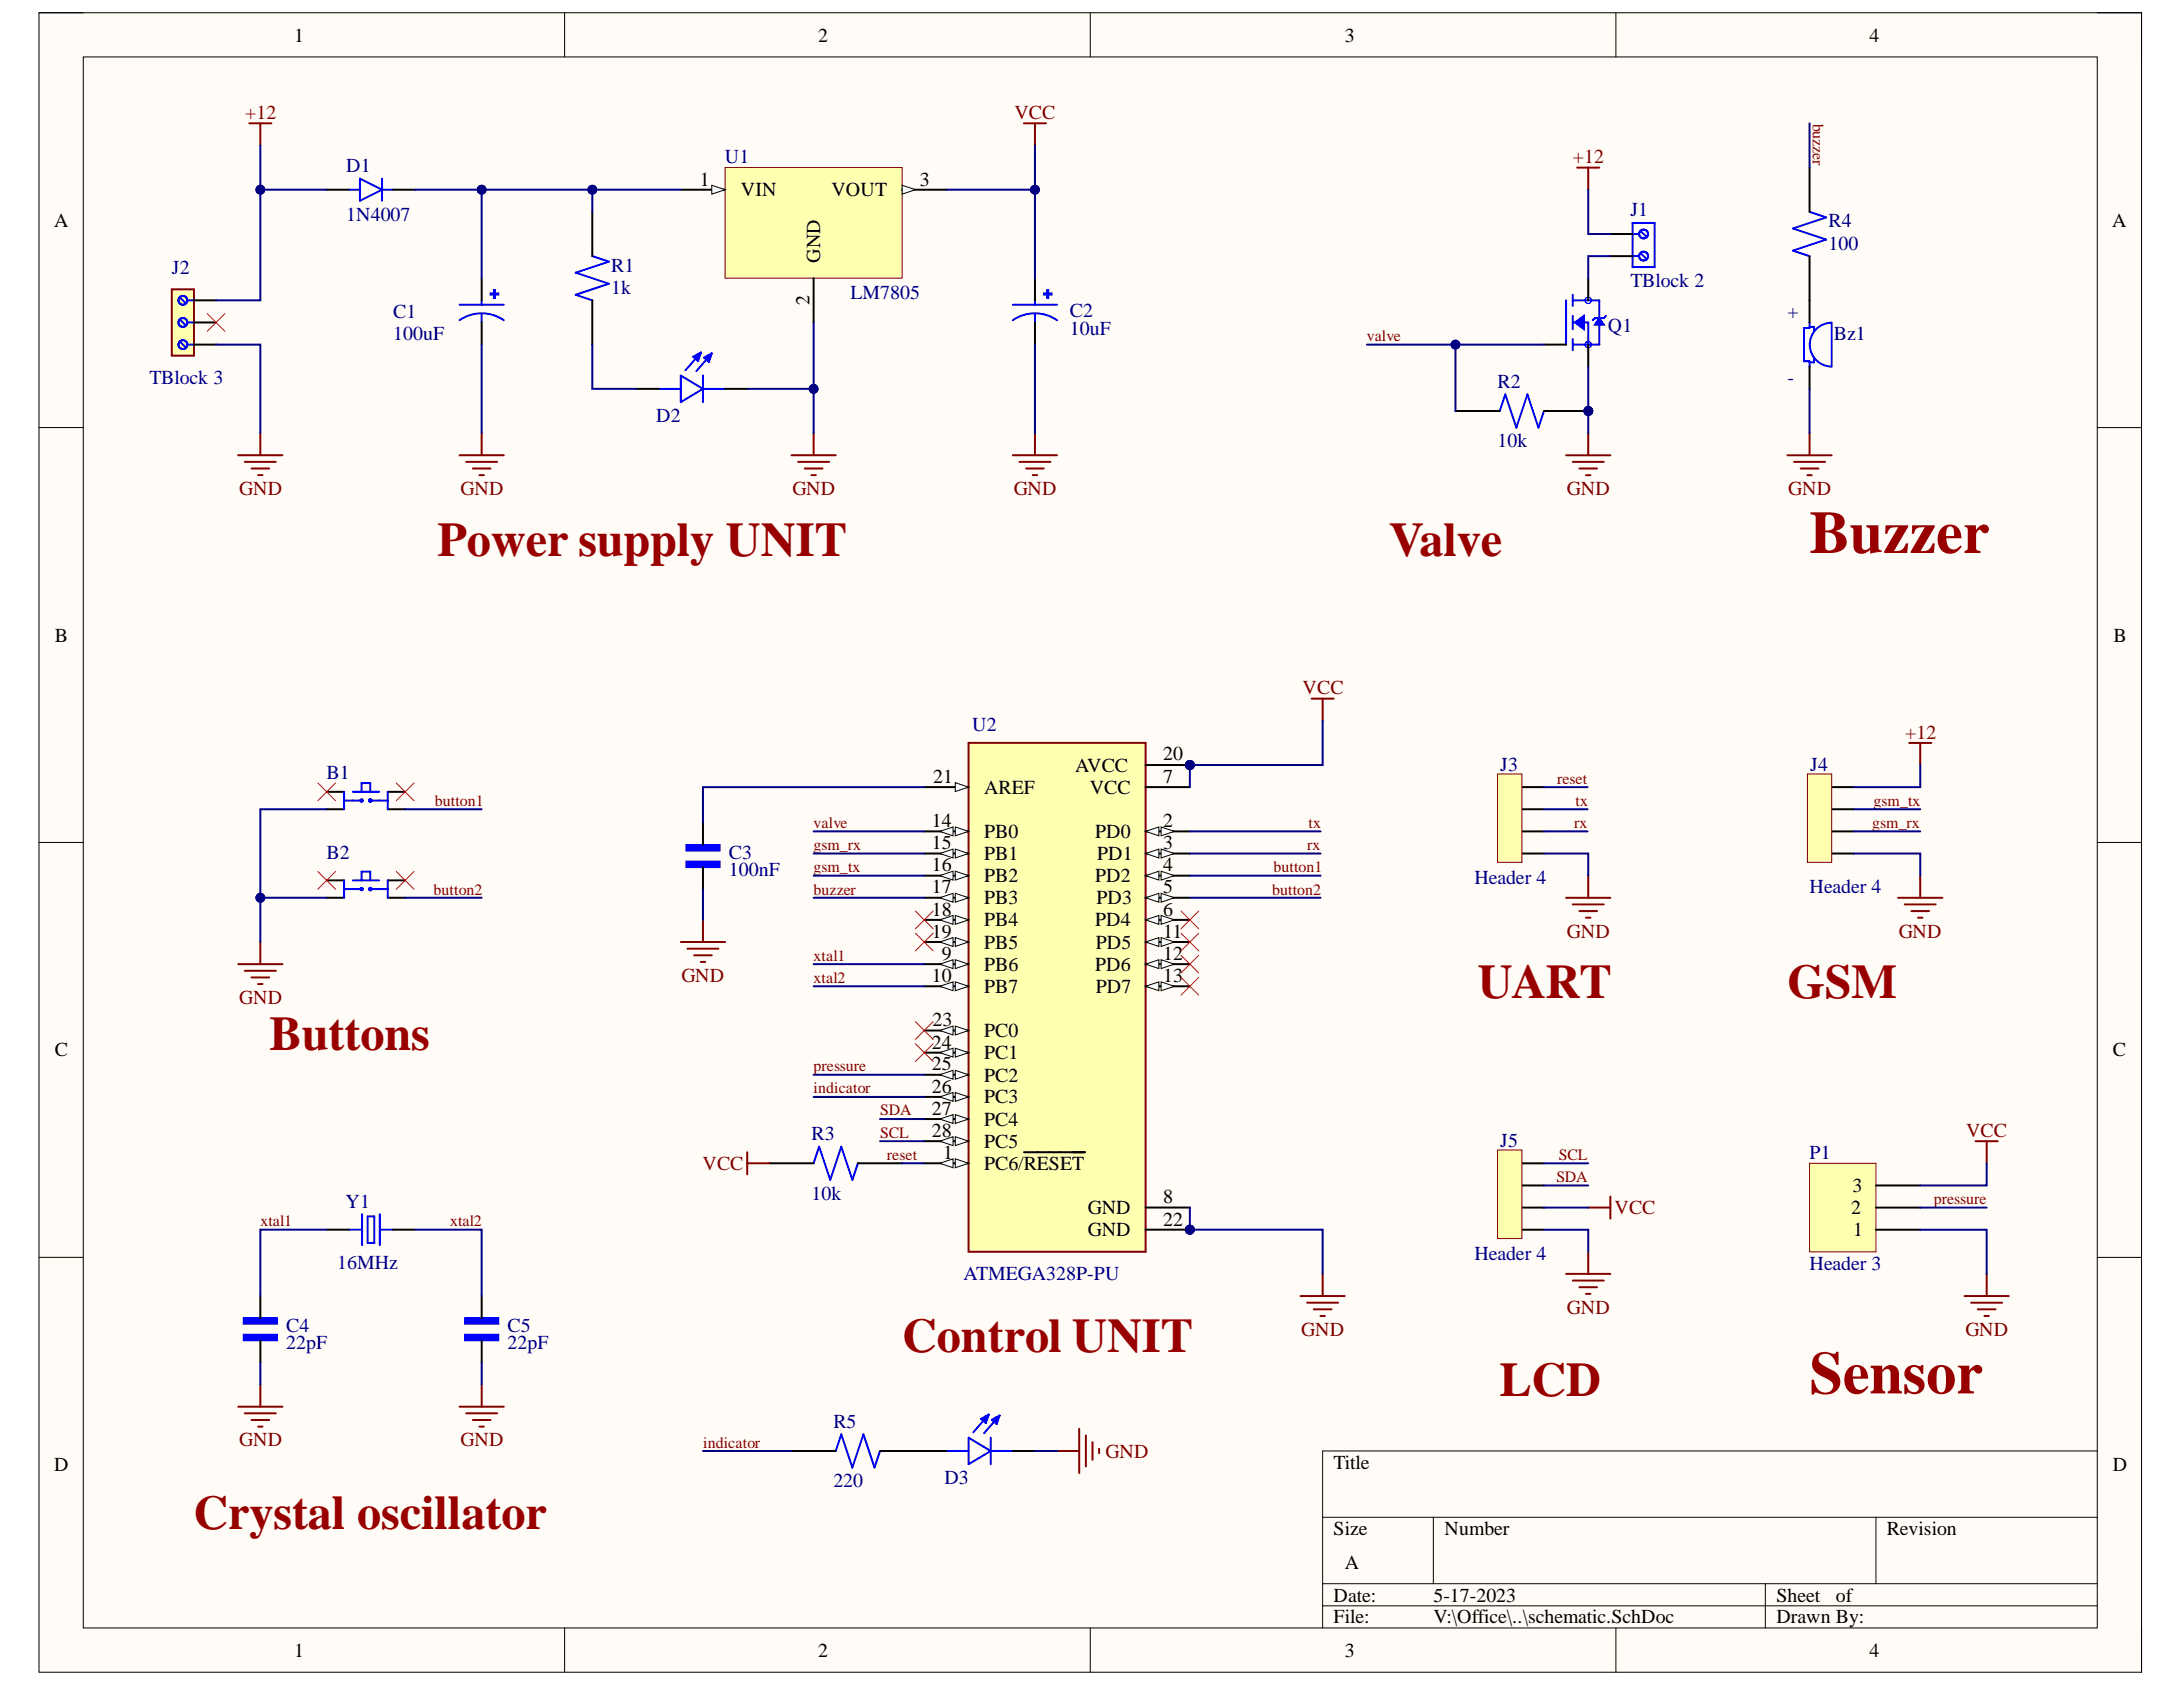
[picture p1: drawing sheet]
<svg xmlns="http://www.w3.org/2000/svg" width="279mm" height="216mm" viewBox="0 0 279 216" stroke-linecap="round" stroke-linejoin="round" font-family="sans-serif">
<defs><g id="words">
<g font-size="7.7" fill="#980000">
<text x="231.6" y="70.8">Buzzer</text>
<text x="231.6" y="178.3">Sensor</text>
</g>
<g font-size="6.2" fill="#980000">
<text x="56" y="71.1">Power supply UNIT</text>
<text x="177.8" y="71.1">Valve</text>
<text x="189.1" y="127.8">UART</text>
<text x="228.8" y="127.8">GSM</text>
<text x="34.5" y="134.4">Buttons</text>
<text x="115.5" y="173">Control UNIT</text>
<text x="191.9" y="178.7">LCD</text>
<text x="24.8" y="195.7">Crystal oscillator</text>
</g>
<g font-size="2.5">
<text x="37.6" y="5.3">1</text>
<text x="104.7" y="5.3">2</text>
<text x="172.1" y="5.3">3</text>
<text x="239.3" y="5.3">4</text>
<text x="89.6" y="23.8">1</text>
<text x="117.7" y="23.8">3</text>
<text x="6.9" y="29">A</text>
<text x="94.8" y="25.1">VIN</text>
<text x="106.4" y="25.1">VOUT</text>
<text x="270.3" y="29">A</text>
<text x="105" y="33.6" transform="rotate(-90 105 33.6)">GND</text>
<text x="103.6" y="39.1" transform="rotate(-90 103.6 39.1)">2</text>
<text x="7" y="82.1">B</text>
<text x="270.5" y="82.1">B</text>
<text x="119.4" y="100.2">21</text>
<text x="125.9" y="101.6">AREF</text>
<text x="137.6" y="98.8">AVCC</text>
<text x="139.5" y="101.6">VCC</text>
<text x="148.9" y="97.3">20</text>
<text x="148.9" y="100.2">7</text>
<text x="119.3" y="105.9">14</text>
<text x="125.9" y="107.3">PB0</text>
<text x="140.2" y="107.3">PD0</text>
<text x="148.9" y="105.9">2</text>
<text x="119.3" y="108.7">15</text>
<text x="119.3" y="111.5">16</text>
<text x="125.9" y="110.1">PB1</text>
<text x="125.9" y="112.9">PB2</text>
<text x="140.2" y="112.9">PD2</text>
<text x="140.4" y="110.1">PD1</text>
<text x="148.9" y="108.7">3</text>
<text x="148.9" y="111.5">4</text>
<text x="119.3" y="114.3">17</text>
<text x="119.3" y="117.2">18</text>
<text x="119.3" y="120">19</text>
<text x="125.9" y="115.8">PB3</text>
<text x="125.9" y="118.5">PB4</text>
<text x="140.2" y="118.5">PD4</text>
<text x="140.3" y="115.8">PD3</text>
<text x="148.9" y="114.3">5</text>
<text x="148.9" y="117.2">6</text>
<text x="148.9" y="120">11</text>
<text x="119.3" y="125.6">10</text>
<text x="120.5" y="122.9">9</text>
<text x="125.9" y="121.4">PB5</text>
<text x="125.9" y="124.2">PB6</text>
<text x="140.2" y="124.2">PD6</text>
<text x="140.2" y="121.4">PD5</text>
<text x="148.9" y="122.9">12</text>
<text x="148.9" y="125.6">13</text>
<text x="119.3" y="131.3">23</text>
<text x="125.9" y="127.1">PB7</text>
<text x="140.2" y="127.1">PD7</text>
<text x="7" y="135.2">C</text>
<text x="119.3" y="134.2">24</text>
<text x="119.3" y="137">25</text>
<text x="125.9" y="132.8">PC0</text>
<text x="125.9" y="135.5">PC1</text>
<text x="270.4" y="135.2">C</text>
<text x="119.3" y="139.9">26</text>
<text x="119.3" y="142.6">27</text>
<text x="125.9" y="138.4">PC2</text>
<text x="125.9" y="141.2">PC3</text>
<text x="119.3" y="145.5">28</text>
<text x="120.7" y="148.3">1</text>
<text x="125.9" y="144.1">PC4</text>
<text x="125.9" y="146.9">PC5</text>
<text x="125.9" y="149.7">PC6/RESET</text>
<text x="139.2" y="155.4">GND</text>
<text x="148.9" y="154">8</text>
<text x="236.9" y="155.4">2</text>
<text x="237.1" y="152.5">3</text>
<text x="139.2" y="158.2">GND</text>
<text x="148.9" y="156.8">22</text>
<text x="237.2" y="158.2">1</text>
<text x="6.9" y="188.3">D</text>
<text x="170.7" y="188">Title</text>
<text x="270.4" y="188.3">D</text>
<text x="170.7" y="196.4">Size</text>
<text x="184.9" y="196.4">Number</text>
<text x="241.5" y="196.4">Revision</text>
<text x="172.1" y="200.7">A</text>
<text x="170.7" y="205">Date:</text>
<text x="170.7" y="207.8">File:</text>
<text x="183.5" y="205">5-17-2023</text>
<text x="183.5" y="207.8">V:\Office\..\schematic.SchDoc</text>
<text x="227.4" y="205">Sheet</text>
<text x="227.4" y="207.8">Drawn By:</text>
<text x="235" y="205">of</text>
<text x="37.6" y="212.1">1</text>
<text x="104.7" y="212.1">2</text>
<text x="172.1" y="212.1">3</text>
<text x="239.3" y="212.1">4</text>
</g>
<g font-size="2.5" fill="#800000">
<text x="31.4" y="15.2">+12</text>
<text x="129.8" y="15.2">VCC</text>
<text x="201.3" y="20.9">+12</text>
<text x="30.6" y="63.3">GND</text>
<text x="59" y="63.3">GND</text>
<text x="101.4" y="63.3">GND</text>
<text x="129.8" y="63.3">GND</text>
<text x="200.5" y="63.3">GND</text>
<text x="228.9" y="63.3">GND</text>
<text x="166.7" y="88.9">VCC</text>
<text x="243.9" y="94.5">+12</text>
<text x="200.5" y="120">GND</text>
<text x="243" y="120">GND</text>
<text x="87.2" y="125.6">GND</text>
<text x="30.6" y="128.5">GND</text>
<text x="89.9" y="149.7">VCC</text>
<text x="251.6" y="145.5">VCC</text>
<text x="206.6" y="155.4">VCC</text>
<text x="166.5" y="171">GND</text>
<text x="200.5" y="168.2">GND</text>
<text x="251.6" y="171">GND</text>
<text x="30.6" y="185.1">GND</text>
<text x="59" y="185.1">GND</text>
<text x="141.5" y="186.5">GND</text>
</g>
<g font-size="2.5" fill="#000080">
<text x="44.3" y="22.1">D1</text>
<text x="92.8" y="20.9">U1</text>
<text x="44.3" y="28.2">1N4007</text>
<text x="208.7" y="27.6">J1</text>
<text x="234" y="29.1">R4</text>
<text x="22" y="35.1">J2</text>
<text x="78.2" y="34.7">R1</text>
<text x="234" y="32">100</text>
<text x="50.3" y="40.8">C1</text>
<text x="78.2" y="37.6">1k</text>
<text x="108.9" y="38.2">LM7805</text>
<text x="136.9" y="40.6">C2</text>
<text x="208.7" y="36.8">TBlock 2</text>
<text x="228.8" y="40.8">+</text>
<text x="50.3" y="43.5">100uF</text>
<text x="136.9" y="42.9">10uF</text>
<text x="205.8" y="42.5">Q1</text>
<text x="234.7" y="43.5">Bz1</text>
<text x="19.1" y="49.2">TBlock 3</text>
<text x="191.7" y="49.6">R2</text>
<text x="228.8" y="49.2">-</text>
<text x="84" y="54">D2</text>
<text x="191.7" y="57.2">10k</text>
<text x="124.4" y="93.6">U2</text>
<text x="41.8" y="99.7">B1</text>
<text x="192" y="98.7">J3</text>
<text x="231.7" y="98.7">J4</text>
<text x="41.8" y="109.9">B2</text>
<text x="93.3" y="109.9">C3</text>
<text x="93.3" y="112.1">100nF</text>
<text x="188.7" y="113.1">Header 4</text>
<text x="231.6" y="114.3">Header 4</text>
<text x="103.9" y="145.9">R3</text>
<text x="192" y="146.8">J5</text>
<text x="231.6" y="148.3">P1</text>
<text x="44.2" y="154.6">Y1</text>
<text x="103.9" y="153.6">10k</text>
<text x="188.7" y="161.2">Header 4</text>
<text x="43.1" y="162.3">16MHz</text>
<text x="123.3" y="163.8">ATMEGA328P-PU</text>
<text x="231.6" y="162.5">Header 3</text>
<text x="36.6" y="170.5">C4</text>
<text x="36.6" y="172.7">22pF</text>
<text x="65" y="170.5">C5</text>
<text x="65" y="172.7">22pF</text>
<text x="106.7" y="182.7">R5</text>
<text x="106.7" y="190.3">220</text>
<text x="120.9" y="189.9">D3</text>
</g>
<g font-size="2" fill="#800000">
<text x="232" y="15.8" transform="rotate(90 232 15.8)">buzzer</text>
<text x="174.9" y="43.6">valve</text>
<text x="199.3" y="100.3">reset</text>
<text x="55.7" y="103.2">button1</text>
<text x="104.1" y="105.9">valve</text>
<text x="167.5" y="105.9">tx</text>
<text x="201.5" y="105.9">rx</text>
<text x="201.6" y="103.2">tx</text>
<text x="239.6" y="105.9">gsm_rx</text>
<text x="239.8" y="103.2">gsm_tx</text>
<text x="104.1" y="108.8">gsm_rx</text>
<text x="104.1" y="111.6">gsm_tx</text>
<text x="163" y="111.6">button1</text>
<text x="167.3" y="108.8">rx</text>
<text x="55.5" y="114.5">button2</text>
<text x="104.1" y="114.5">buzzer</text>
<text x="162.8" y="114.5">button2</text>
<text x="104.1" y="122.9">xtal1</text>
<text x="104.1" y="125.8">xtal2</text>
<text x="104.1" y="137.1">pressure</text>
<text x="104.1" y="139.9">indicator</text>
<text x="112.7" y="142.7">SDA</text>
<text x="112.7" y="145.6">SCL</text>
<text x="113.5" y="148.4">reset</text>
<text x="199.5" y="148.4">SCL</text>
<text x="199.2" y="151.3">SDA</text>
<text x="247.5" y="154.1">pressure</text>
<text x="33.3" y="156.9">xtal1</text>
<text x="57.6" y="156.9">xtal2</text>
<text x="90" y="185.3">indicator</text>
</g>
</g></defs>
<path d="M5 1.6h269.1v212.4h-269.1z" fill-rule="evenodd" fill="#fffcf8"/>
<path d="M5 1.6h269.1v212.4h-269.1z" fill="none" stroke="#000" stroke-width=".13"/>
<path d="M10.7 7.3h257.7v201h-257.7z" fill-rule="evenodd" fill="#fffcf8"/>
<g fill="none" stroke="#000" stroke-width=".13">
<path d="M5 1.6h5.7M10.7 7.3h257.7v201h-257.7zM72.3 1.6v5.7M139.5 1.6v5.7M206.8 1.6v5.7M268.4 1.6h5.7v5.7M5 54.7h5.7M268.4 54.7h5.7M5 107.8h5.7M268.4 107.8h5.7M5 160.9h5.7M268.4 160.9h5.7"/>
<path d="M169.3 194.2h99.1M183.5 194.2v8.5M240.1 194.2v8.5M268.4 185.7h-99.1v22.6M72.3 208.3v5.7M139.5 208.3v5.7M169.3 202.7h99.1M169.3 205.5h99.1M206.8 208.3v5.7M225.9 202.7v5.6M274.1 208.3v5.7"/>
</g>
<circle cx="152.3" cy="97.9" r=".57" fill="#000080"/>
<circle cx="152.3" cy="97.9" r=".57" fill="none" stroke="#000080" stroke-width=".13"/>
<circle cx="152.3" cy="157.4" r=".57" fill="#000080"/>
<circle cx="152.3" cy="157.4" r=".57" fill="none" stroke="#000080" stroke-width=".13"/>
<path d="M124 95.1h22.6v65.1h-22.6z" fill-rule="evenodd" fill="#ffffb0"/>
<path d="M124 95.1h22.6v65.1h-22.6z" fill="none" stroke="#800000" stroke-width=".25"/>
<path d="M118.3 100.7h5.7" fill="none" stroke="#000" stroke-width=".25"/>
<path d="M122.3 100.2l1.7 .5-1.7 .6z" fill="#f8fcff"/>
<path d="M122.3 100.2l1.7 .5-1.7 .6z" fill="none" stroke="#000" stroke-width=".13"/>
<path d="M118.3 106.4h5.7" fill="none" stroke="#000" stroke-width=".25"/>
<path d="M122.3 105.8l1.7 .6-1.7 .6z" fill="#f8fcff"/>
<path d="M122.3 105.8l1.7 .6-1.7 .6z" fill="none" stroke="#000" stroke-width=".13"/>
<path d="M120.3 106.4l1.7-.6v1.2z" fill="#f8fcff"/>
<path d="M120.3 106.4l1.7-.6v1.2z" fill="none" stroke="#000" stroke-width=".13"/>
<path d="M118.3 109.2h5.7" fill="none" stroke="#000" stroke-width=".25"/>
<path d="M122.3 108.7l1.7 .5-1.7 .6z" fill="#f8fcff"/>
<path d="M122.3 108.7l1.7 .5-1.7 .6z" fill="none" stroke="#000" stroke-width=".13"/>
<path d="M120.3 109.2l1.7-.5v1.1z" fill="#f8fcff"/>
<path d="M120.3 109.2l1.7-.5v1.1z" fill="none" stroke="#000" stroke-width=".13"/>
<path d="M118.3 112.1h5.7" fill="none" stroke="#000" stroke-width=".25"/>
<path d="M122.3 111.5l1.7 .6-1.7 .5z" fill="#f8fcff"/>
<path d="M122.3 111.5l1.7 .6-1.7 .5z" fill="none" stroke="#000" stroke-width=".13"/>
<path d="M120.3 112.1l1.7-.6v1.1z" fill="#f8fcff"/>
<path d="M120.3 112.1l1.7-.6v1.1z" fill="none" stroke="#000" stroke-width=".13"/>
<path d="M118.3 114.9h5.7" fill="none" stroke="#000" stroke-width=".25"/>
<path d="M122.3 114.3l1.7 .6-1.7 .6z" fill="#f8fcff"/>
<path d="M122.3 114.3l1.7 .6-1.7 .6z" fill="none" stroke="#000" stroke-width=".13"/>
<path d="M120.3 114.9l1.7-.6v1.2z" fill="#f8fcff"/>
<path d="M120.3 114.9l1.7-.6v1.2z" fill="none" stroke="#000" stroke-width=".13"/>
<path d="M118.3 117.7h5.7" fill="none" stroke="#000" stroke-width=".25"/>
<path d="M122.3 117.2l1.7 .5-1.7 .6z" fill="#f8fcff"/>
<path d="M122.3 117.2l1.7 .5-1.7 .6z" fill="none" stroke="#000" stroke-width=".13"/>
<path d="M120.3 117.7l1.7-.5v1.1z" fill="#f8fcff"/>
<path d="M120.3 117.7l1.7-.5v1.1z" fill="none" stroke="#000" stroke-width=".13"/>
<path d="M118.3 120.6h5.7" fill="none" stroke="#000" stroke-width=".25"/>
<path d="M122.3 120l1.7 .6-1.7 .5z" fill="#f8fcff"/>
<path d="M122.3 120l1.7 .6-1.7 .5z" fill="none" stroke="#000" stroke-width=".13"/>
<path d="M120.3 120.6l1.7-.6v1.1z" fill="#f8fcff"/>
<path d="M120.3 120.6l1.7-.6v1.1z" fill="none" stroke="#000" stroke-width=".13"/>
<path d="M118.3 123.4h5.7" fill="none" stroke="#000" stroke-width=".25"/>
<path d="M122.3 122.8l1.7 .6-1.7 .6z" fill="#f8fcff"/>
<path d="M122.3 122.8l1.7 .6-1.7 .6z" fill="none" stroke="#000" stroke-width=".13"/>
<path d="M120.3 123.4l1.7-.6v1.2z" fill="#f8fcff"/>
<path d="M120.3 123.4l1.7-.6v1.2z" fill="none" stroke="#000" stroke-width=".13"/>
<path d="M118.3 126.2h5.7" fill="none" stroke="#000" stroke-width=".25"/>
<path d="M122.3 125.7l1.7 .5-1.7 .6z" fill="#f8fcff"/>
<path d="M122.3 125.7l1.7 .5-1.7 .6z" fill="none" stroke="#000" stroke-width=".13"/>
<path d="M120.3 126.2l1.7-.5v1.1z" fill="#f8fcff"/>
<path d="M120.3 126.2l1.7-.5v1.1z" fill="none" stroke="#000" stroke-width=".13"/>
<path d="M118.3 131.9h5.7" fill="none" stroke="#000" stroke-width=".25"/>
<path d="M122.3 131.3l1.7 .6-1.7 .6z" fill="#f8fcff"/>
<path d="M122.3 131.3l1.7 .6-1.7 .6z" fill="none" stroke="#000" stroke-width=".13"/>
<path d="M120.3 131.9l1.7-.6v1.2z" fill="#f8fcff"/>
<path d="M120.3 131.9l1.7-.6v1.2z" fill="none" stroke="#000" stroke-width=".13"/>
<path d="M118.3 134.7h5.7" fill="none" stroke="#000" stroke-width=".25"/>
<path d="M122.3 134.2l1.7 .5-1.7 .6z" fill="#f8fcff"/>
<path d="M122.3 134.2l1.7 .5-1.7 .6z" fill="none" stroke="#000" stroke-width=".13"/>
<path d="M120.3 134.7l1.7-.5v1.1z" fill="#f8fcff"/>
<path d="M120.3 134.7l1.7-.5v1.1z" fill="none" stroke="#000" stroke-width=".13"/>
<path d="M118.3 137.5h5.7" fill="none" stroke="#000" stroke-width=".25"/>
<path d="M122.3 137l1.7 .5-1.7 .6z" fill="#f8fcff"/>
<path d="M122.3 137l1.7 .5-1.7 .6z" fill="none" stroke="#000" stroke-width=".13"/>
<path d="M120.3 137.5l1.7-.5v1.1z" fill="#f8fcff"/>
<path d="M120.3 137.5l1.7-.5v1.1z" fill="none" stroke="#000" stroke-width=".13"/>
<path d="M118.3 140.4h5.7" fill="none" stroke="#000" stroke-width=".25"/>
<path d="M122.3 139.8l1.7 .6-1.7 .5z" fill="#f8fcff"/>
<path d="M122.3 139.8l1.7 .6-1.7 .5z" fill="none" stroke="#000" stroke-width=".13"/>
<path d="M120.3 140.4l1.7-.6v1.1z" fill="#f8fcff"/>
<path d="M120.3 140.4l1.7-.6v1.1z" fill="none" stroke="#000" stroke-width=".13"/>
<path d="M118.3 143.2h5.7" fill="none" stroke="#000" stroke-width=".25"/>
<path d="M122.3 142.6l1.7 .6-1.7 .6z" fill="#f8fcff"/>
<path d="M122.3 142.6l1.7 .6-1.7 .6z" fill="none" stroke="#000" stroke-width=".13"/>
<path d="M120.3 143.2l1.7-.6v1.2z" fill="#f8fcff"/>
<path d="M120.3 143.2l1.7-.6v1.2z" fill="none" stroke="#000" stroke-width=".13"/>
<path d="M118.3 146h5.7" fill="none" stroke="#000" stroke-width=".25"/>
<path d="M122.3 145.5l1.7 .5-1.7 .6z" fill="#f8fcff"/>
<path d="M122.3 145.5l1.7 .5-1.7 .6z" fill="none" stroke="#000" stroke-width=".13"/>
<path d="M120.3 146l1.7-.5v1.1z" fill="#f8fcff"/>
<path d="M120.3 146l1.7-.5v1.1z" fill="none" stroke="#000" stroke-width=".13"/>
<path d="M118.3 148.9h5.7" fill="none" stroke="#000" stroke-width=".25"/>
<path d="M122.3 148.3l1.7 .6-1.7 .5z" fill="#f8fcff"/>
<path d="M122.3 148.3l1.7 .6-1.7 .5z" fill="none" stroke="#000" stroke-width=".13"/>
<path d="M120.3 148.9l1.7-.6v1.1z" fill="#f8fcff"/>
<path d="M120.3 148.9l1.7-.6v1.1z" fill="none" stroke="#000" stroke-width=".13"/>
<path d="M146.6 97.9h5.7M131.1 147.5h7.8" fill="none" stroke="#000" stroke-width=".25"/>
<circle cx="152.3" cy="97.9" r=".57" fill="#000080"/>
<circle cx="152.3" cy="97.9" r=".57" fill="none" stroke="#000080" stroke-width=".13"/>
<path d="M146.6 100.7h5.7M146.6 106.4h5.7" fill="none" stroke="#000" stroke-width=".25"/>
<path d="M146.6 106.4l1.7-.6v1.2z" fill="#f8fcff"/>
<path d="M146.6 106.4l1.7-.6v1.2z" fill="none" stroke="#000" stroke-width=".13"/>
<path d="M148.6 105.8l1.7 .6-1.7 .6z" fill="#f8fcff"/>
<path d="M148.6 105.8l1.7 .6-1.7 .6z" fill="none" stroke="#000" stroke-width=".13"/>
<path d="M146.6 109.2h5.7" fill="none" stroke="#000" stroke-width=".25"/>
<path d="M146.6 109.2l1.7-.5v1.1z" fill="#f8fcff"/>
<path d="M146.6 109.2l1.7-.5v1.1z" fill="none" stroke="#000" stroke-width=".13"/>
<path d="M148.6 108.7l1.7 .5-1.7 .6z" fill="#f8fcff"/>
<path d="M148.6 108.7l1.7 .5-1.7 .6z" fill="none" stroke="#000" stroke-width=".13"/>
<path d="M146.6 112.1h5.7" fill="none" stroke="#000" stroke-width=".25"/>
<path d="M146.6 112.1l1.7-.6v1.1z" fill="#f8fcff"/>
<path d="M146.6 112.1l1.7-.6v1.1z" fill="none" stroke="#000" stroke-width=".13"/>
<path d="M148.6 111.5l1.7 .6-1.7 .5z" fill="#f8fcff"/>
<path d="M148.6 111.5l1.7 .6-1.7 .5z" fill="none" stroke="#000" stroke-width=".13"/>
<path d="M146.6 114.9h5.7" fill="none" stroke="#000" stroke-width=".25"/>
<path d="M146.6 114.9l1.7-.6v1.2z" fill="#f8fcff"/>
<path d="M146.6 114.9l1.7-.6v1.2z" fill="none" stroke="#000" stroke-width=".13"/>
<path d="M148.6 114.3l1.7 .6-1.7 .6z" fill="#f8fcff"/>
<path d="M148.6 114.3l1.7 .6-1.7 .6z" fill="none" stroke="#000" stroke-width=".13"/>
<path d="M146.6 117.7h5.7" fill="none" stroke="#000" stroke-width=".25"/>
<path d="M146.6 117.7l1.7-.5v1.1z" fill="#f8fcff"/>
<path d="M146.6 117.7l1.7-.5v1.1z" fill="none" stroke="#000" stroke-width=".13"/>
<path d="M148.6 117.2l1.7 .5-1.7 .6z" fill="#f8fcff"/>
<path d="M148.6 117.2l1.7 .5-1.7 .6z" fill="none" stroke="#000" stroke-width=".13"/>
<path d="M146.6 120.6h5.7" fill="none" stroke="#000" stroke-width=".25"/>
<path d="M146.6 120.6l1.7-.6v1.1z" fill="#f8fcff"/>
<path d="M146.6 120.6l1.7-.6v1.1z" fill="none" stroke="#000" stroke-width=".13"/>
<path d="M148.6 120l1.7 .6-1.7 .5z" fill="#f8fcff"/>
<path d="M148.6 120l1.7 .6-1.7 .5z" fill="none" stroke="#000" stroke-width=".13"/>
<path d="M146.6 123.4h5.7" fill="none" stroke="#000" stroke-width=".25"/>
<path d="M146.6 123.4l1.7-.6v1.2z" fill="#f8fcff"/>
<path d="M146.6 123.4l1.7-.6v1.2z" fill="none" stroke="#000" stroke-width=".13"/>
<path d="M148.6 122.8l1.7 .6-1.7 .6z" fill="#f8fcff"/>
<path d="M148.6 122.8l1.7 .6-1.7 .6z" fill="none" stroke="#000" stroke-width=".13"/>
<path d="M146.6 126.2h5.7" fill="none" stroke="#000" stroke-width=".25"/>
<path d="M146.6 126.2l1.7-.5v1.1z" fill="#f8fcff"/>
<path d="M146.6 126.2l1.7-.5v1.1z" fill="none" stroke="#000" stroke-width=".13"/>
<path d="M148.6 125.7l1.7 .5-1.7 .6z" fill="#f8fcff"/>
<path d="M148.6 125.7l1.7 .5-1.7 .6z" fill="none" stroke="#000" stroke-width=".13"/>
<path d="M146.6 154.5h5.7M146.6 157.4h5.7" fill="none" stroke="#000" stroke-width=".25"/>
<circle cx="152.3" cy="157.4" r=".57" fill="#000080"/>
<circle cx="152.3" cy="157.4" r=".57" fill="none" stroke="#000080" stroke-width=".13"/>
<path d="M167.9 89.4h2.8M169.3 89.4v2.8" fill="none" stroke="#800000" stroke-width=".25"/>
<path d="M87.8 108.1h4.3v.7h-4.3z" fill-rule="evenodd" fill="#00f"/>
<path d="M87.8 108.1h4.3v.7h-4.3z" fill="none" stroke="#00f" stroke-width=".25"/>
<path d="M87.8 110.3h4.3v.7h-4.3z" fill-rule="evenodd" fill="#00f"/>
<path d="M87.8 110.3h4.3v.7h-4.3zM104.1 148.9l.7-2.1 1.5 4.2 1.4-4.2 1.4 4.2 .7-2.1" fill="none" stroke="#00f" stroke-width=".25"/>
<path d="M90 105.3v2.8M90 111v2.8M194.8 100.7h2.8M194.8 103.6h2.8M194.8 106.4h2.8M194.8 109.2h2.8M98.5 148.9h5.6M109.8 148.9h5.7" fill="none" stroke="#000" stroke-width=".25"/>
<path d="M90 117.7v2.9M87.1 120.6h5.7M88 121.4h4M88.8 122.3h2.3M89.7 123.1h.6M95.6 147.5v2.8M95.6 148.9h2.9M166.5 165.9h5.6M167.3 166.7h4M168.2 167.6h2.2M169 168.4h.6M169.3 163v2.9" fill="none" stroke="#800000" stroke-width=".25"/>
<path d="M151.2 116.6l2.2 2.3M151.2 119.4l2.2 2.3M153.4 116.6l-2.2 2.3M153.4 119.4l-2.2 2.3" fill="none" stroke="#f00" stroke-width=".13"/>
<path d="M191.7 99h3.1v11.4h-3.1z" fill-rule="evenodd" fill="#ffffb0"/>
<path d="M191.7 99h3.1v11.4h-3.1z" fill="none" stroke="#800000" stroke-width=".13"/>
<path d="M200.4 114.9h5.7M201.3 115.7h4M202.1 116.6h2.3M203 117.4h.6M203.3 112.1v2.8" fill="none" stroke="#800000" stroke-width=".25"/>
<path d="M92.8 21.4h22.7v14.2h-22.7z" fill-rule="evenodd" fill="#ffffb0"/>
<path d="M92.8 21.4h22.7v14.2h-22.7z" fill="none" stroke="#800000" stroke-width=".13"/>
<path d="M87.1 24.3h5.7" fill="none" stroke="#000" stroke-width=".25"/>
<path d="M91.1 23.7l1.7 .6-1.7 .5z" fill="#f8fcff"/>
<path d="M91.1 23.7l1.7 .6-1.7 .5z" fill="none" stroke="#000" stroke-width=".13"/>
<path d="M115.5 24.3h5.6" fill="none" stroke="#000" stroke-width=".25"/>
<path d="M115.5 23.7l1.7 .6-1.7 .5z" fill="#f8fcff"/>
<path d="M115.5 23.7l1.7 .6-1.7 .5z" fill="none" stroke="#000" stroke-width=".13"/>
<path d="M104.1 35.6v5.7" fill="none" stroke="#000" stroke-width=".25"/>
<path d="M63.2 37.1h.2v1h-.2z" fill-rule="evenodd" fill="#00f"/>
<path d="M63.2 37.1h.2v1h-.2z" fill="none" stroke="#00f" stroke-width=".25"/>
<path d="M62.8 37.6h1v.1h-1z" fill-rule="evenodd" fill="#00f"/>
<path d="M58.8 39h5.7M61.6 38.4v.6M62.8 37.6h1v.1h-1zM58.8 41a4.9 4.9 0 0 1 5.7 0M61.6 40.1v1.2" fill="none" stroke="#00f" stroke-width=".25"/>
<path d="M61.6 35.6v2.8M61.6 41.3v2.8" fill="none" stroke="#000" stroke-width=".25"/>
<path d="M134 37.1h.2v1h-.2z" fill-rule="evenodd" fill="#00f"/>
<path d="M134 37.1h.2v1h-.2z" fill="none" stroke="#00f" stroke-width=".25"/>
<path d="M133.6 37.6h1v.1h-1z" fill-rule="evenodd" fill="#00f"/>
<path d="M44.6 24.3h1.5M46.1 22.9l2.8 1.4-2.8 1.4zM48.9 22.9v2.8M48.9 24.3h1.4M129.6 39h5.7M132.5 38.4v.6M133.6 37.6h1v.1h-1zM129.6 41a4.9 4.9 0 0 1 5.7 0M132.5 40.1v1.2" fill="none" stroke="#00f" stroke-width=".25"/>
<path d="M41.8 24.3h2.8M50.3 24.3h2.8M132.5 35.6v2.8M132.5 41.3v2.8" fill="none" stroke="#000" stroke-width=".25"/>
<g fill="none" stroke="#800000" stroke-width=".25">
<path d="M31.9 15.8h2.8M33.3 15.8v2.8M131 15.8h2.9M132.5 15.8v2.8M30.5 58.3h5.7M31.3 59.1h4M32.2 60h2.3M33.3 55.4v2.9M58.8 58.3h5.7M59.7 59.1h3.9M60.5 60h2.3M61.6 55.4v2.9"/>
<path d="M101.3 58.3h5.7M102.2 59.1h3.9M103 60h2.3M104.1 55.4v2.9M129.6 58.3h5.7M130.5 59.1h3.9M131.3 60h2.3M132.5 55.4v2.9M33 60.8h.6M61.4 60.8h.5M103.9 60.8h.5M132.2 60.8h.5"/>
</g>
<path d="M22 37h2.8v8.5h-2.8z" fill-rule="evenodd" fill="#ffffb0"/>
<path d="M22 37h2.8v8.5h-2.8z" fill="none" stroke="#800000" stroke-width=".25"/>
<g fill="none" stroke="#00f" stroke-width=".25">
<path d="M23.1 38.2l.6 .5M24 38.4h.8M23.1 43.8l.6 .6M23.1 41l.6 .6M24 44.1h.8M24 41.3h.8M44.6 157.4h1.7M46.3 155.4v4M47.1 155.7h.8v3.4h-.8zM48.6 157.4h1.7M48.6 155.4v4"/>
<circle cx="23.4" cy="38.4" r=".57"/>
<circle cx="23.4" cy="41.3" r=".57"/>
<circle cx="23.4" cy="44.1" r=".57"/>
</g>
<path d="M24.8 38.4h2.9M24.8 44.1h2.9M24.8 41.3h2.9M41.8 157.4h2.8M50.3 157.4h2.8" fill="none" stroke="#000" stroke-width=".25"/>
<path d="M26.5 40.1l2.3 2.3M28.8 40.1l-2.3 2.3" fill="none" stroke="#f00" stroke-width=".13"/>
<path d="M31.2 168.7h4.2v.7h-4.2z" fill-rule="evenodd" fill="#00f"/>
<path d="M31.2 168.7h4.2v.7h-4.2z" fill="none" stroke="#00f" stroke-width=".25"/>
<path d="M31.2 170.8h4.2v.7h-4.2z" fill-rule="evenodd" fill="#00f"/>
<path d="M31.2 170.8h4.2v.7h-4.2z" fill="none" stroke="#00f" stroke-width=".25"/>
<path d="M33.3 165.9v2.8M33.3 171.5v2.9" fill="none" stroke="#000" stroke-width=".25"/>
<path d="M59.5 168.7h4.3v.7h-4.3z" fill-rule="evenodd" fill="#00f"/>
<path d="M59.5 168.7h4.3v.7h-4.3z" fill="none" stroke="#00f" stroke-width=".25"/>
<path d="M59.5 170.8h4.3v.7h-4.3z" fill-rule="evenodd" fill="#00f"/>
<g fill="none" stroke="#00f" stroke-width=".25">
<path d="M75.8 32.8l2.1 .7-4.2 1.4 4.2 1.4-4.2 1.4 2.1 .7M84.3 49.8h2.8M87.1 48.1l2.9 1.7-2.9 1.7zM89.2 45.6l-.3 .1M89.2 45.4h.2l-.1 .8M89.7 45.1l-2 2.3M89.7 45.1l-1 .6 .6 .5M89.7 45.1l-.4 1.1M90 48.1v3.4M90 49.8h2.8M90.6 45.7l-.3 .2M90.6 45.5h.2l-.1 .8"/>
<path d="M91.1 45.2l-2 2.3M91.1 45.2l-1 .6 .6 .5M91.1 45.2l-.4 1.1M59.5 170.8h4.3v.7h-4.3z"/>
</g>
<path d="M75.8 27.1v5.7M75.8 38.4v5.7M81.5 49.8h2.8M92.8 49.8h2.8M194.8 148.9h2.8M194.8 151.7h2.8M194.8 154.5h2.8M194.8 157.4h2.8M61.6 165.9v2.8M61.7 171.5v2.9" fill="none" stroke="#000" stroke-width=".25"/>
<path d="M33.3 177.2v2.8M61.7 177.2v2.8M30.5 180h5.6M31.3 180.9h4M32.2 181.7h2.3M33 182.6h.6M58.8 180h5.7M59.7 180.9h3.9M60.5 181.7h2.3M61.4 182.6h.5" fill="none" stroke="#800000" stroke-width=".25"/>
<path d="M191.7 147.2h3.1v11.3h-3.1z" fill-rule="evenodd" fill="#ffffb0"/>
<path d="M191.7 147.2h3.1v11.3h-3.1z" fill="none" stroke="#800000" stroke-width=".13"/>
<path d="M30.5 123.4h5.7M31.3 124.2h4M32.2 125.1h2.3M33 125.9h.6M33.3 120.6v2.8M203.3 154.5h2.8M206.1 153.1v2.9M200.4 163h5.7M201.3 163.9h4M202.1 164.7h2.3M203 165.6h.6M203.3 160.2v2.8" fill="none" stroke="#800000" stroke-width=".25"/>
<path d="M41.8 101.3h2.2M41.8 103.6h2.2M41.8 112.7h2.2M41.8 114.9h2.2M49.6 101.3h2.3M49.6 103.6h2.3M49.6 112.7h2.3M49.6 114.9h2.3" fill="none" stroke="#000" stroke-width=".25"/>
<g fill="none" stroke="#00f" stroke-width=".25">
<path d="M200.4 38.4v5.7M201.3 37.7v1.4M201.3 38.4h3.4v5.7h-3.4M201.3 40.4v1.7M201.3 43.4v1.4M201.3 41.3h2v2.8M205.5 40.4l-.2 .3h-1.2l-.3 .3M44 102.5h2.3M44 101.3v2.3M44 112.7v2.2M44 113.8h2.3M45.2 101.3h3.3"/>
<path d="M45.2 112.7h3.3M46.3 101.3v-1.1h1.1v1.1M46.3 112.7v-1.1h1.1v1.1M47.4 102.5h2.2M47.4 113.8h2.2M49.6 101.3v2.3M49.6 112.7v2.2"/>
<circle cx="46.3" cy="102.5" r=".14"/>
<circle cx="46.3" cy="113.8" r=".14"/>
<circle cx="47.4" cy="113.8" r=".16"/>
<circle cx="47.4" cy="102.5" r=".16"/>
</g>
<path d="M40.7 100.2l2.2 2.3M40.7 111.5l2.2 2.3M42.9 100.2l-2.2 2.3M42.9 111.5l-2.2 2.3M50.7 111.5l2.3 2.3M50.7 100.2l2.3 2.3M53 111.5l-2.3 2.3M53 100.2l-2.3 2.3" fill="none" stroke="#f00" stroke-width=".13"/>
<path d="M204.7 40.7l.6 .9h-1.2z" fill="#00f"/>
<path d="M204.7 40.7l.6 .9h-1.2z" fill="none" stroke="#00f" stroke-width=".25"/>
<path d="M201.6 41.3l1.1-.9v1.7z" fill="#00f"/>
<g fill="none" stroke="#00f" stroke-width=".25">
<path d="M208.9 28.5h2.9v5.7h-2.9zM208.9 29.9h.9M208.9 32.8h.9M210.1 29.7l.5 .5M210.1 32.5l.5 .6M201.6 41.3l1.1-.9v1.7z"/>
<circle cx="210.4" cy="32.8" r=".57"/>
<circle cx="210.4" cy="29.9" r=".57"/>
</g>
<g fill="none" stroke="#00f" stroke-width=".13">
<circle cx="203.3" cy="38.4" r=".4"/>
<circle cx="203.3" cy="44.1" r=".4"/>
</g>
<path d="M203.3 35.6v2.8M206.1 29.9h2.8M206.1 32.8h2.8M197.6 44.1h2.8M203.3 44.1v2.8" fill="none" stroke="#000" stroke-width=".25"/>
<path d="M201.9 21.5h2.8M203.3 21.5v2.8M200.4 58.3h5.7M201.3 59.1h4M202.1 60h2.3M203.3 55.4v2.9M203 60.8h.6" fill="none" stroke="#800000" stroke-width=".25"/>
<circle cx="203.3" cy="52.6" r=".57" fill="#000080"/>
<circle cx="203.3" cy="52.6" r=".57" fill="none" stroke="#000080" stroke-width=".13"/>
<path d="M192 52.6l.7-2.1 1.4 4.2 1.4-4.2 1.4 4.2 .7-2.1" fill="none" stroke="#00f" stroke-width=".25"/>
<path d="M186.3 52.6h5.7M197.6 52.6h5.7" fill="none" stroke="#000" stroke-width=".25"/>
<circle cx="203.3" cy="52.6" r=".57" fill="#000080"/>
<circle cx="203.3" cy="52.6" r=".57" fill="none" stroke="#000080" stroke-width=".13"/>
<path d="M231.6 148.9h8.5v11.3h-8.5z" fill-rule="evenodd" fill="#ffffb0"/>
<path d="M231.6 148.9h8.5v11.3h-8.5z" fill="none" stroke="#800000" stroke-width=".13"/>
<path d="M234.4 100.7h2.9M234.4 103.6h2.9M234.4 106.4h2.9M234.4 109.2h2.9M240.1 157.4h5.7M240.1 154.5h5.7M240.1 151.7h5.7" fill="none" stroke="#000" stroke-width=".25"/>
<path d="M252.9 146h2.8M254.3 146v2.9M251.4 165.9h5.7M252.3 166.7h3.9M253.1 167.6h2.3M254 168.4h.5M254.3 163v2.9" fill="none" stroke="#800000" stroke-width=".25"/>
<path d="M231.3 99h3.1v11.4h-3.1z" fill-rule="evenodd" fill="#ffffb0"/>
<path d="M231.3 99h3.1v11.4h-3.1z" fill="none" stroke="#800000" stroke-width=".13"/>
<path d="M228.8 58.3h5.6M229.6 59.1h4M230.5 60h2.2M231.6 55.4v2.9M231.3 60.8h.6M244.4 95.1h2.8M245.8 95.1v2.8M242.9 114.9h5.7M243.8 115.7h3.9M244.6 116.6h2.3M245.5 117.4h.6M245.8 112.1v2.8" fill="none" stroke="#800000" stroke-width=".25"/>
<path d="M117.2 116.6l2.2 2.3M117.2 119.4l2.2 2.3M119.4 116.6l-2.2 2.3M119.4 119.4l-2.2 2.3M117.2 130.8l2.2 2.2M117.2 133.6l2.2 2.3M119.4 130.8l-2.2 2.2M119.4 133.6l-2.2 2.3M151.2 122.3l2.2 2.2M151.2 125.1l2.2 2.3M153.4 122.3l-2.2 2.2M153.4 125.1l-2.2 2.3" fill="none" stroke="#f00" stroke-width=".13"/>
<g fill="none" stroke="#00f" stroke-width=".25">
<path d="M231.6 27.1l2.1 .7-4.2 1.4 4.2 1.5-4.2 1.4 2.1 .7M231.6 41.3v.7h-.7v4.2h.7v.7M231.6 41.8h.6v.6M232.2 45.8v.6h-.6M234.3 41.3a2.81 2.81 0 0 0-2.7 2.8 2.81 2.81 0 0 0 2.7 2.8M234.4 41.3v5.6M107 185.7l.7-2.1 1.4 4.2 1.4-4.2 1.4 4.2 .7-2.1M121.1 185.7h2.9M124 184l2.8 1.7-2.8 1.7zM126 181.5l-.2 .2M126.1 181.3h.1v.8M126.5 181l-1.9 2.3"/>
<path d="M126.5 181l-.9 .6 .6 .5M126.5 181l-.3 1.1M126.8 184v3.4M126.8 185.7h2.8M127.4 181.6l-.3 .2M127.4 181.4h.2v.8M127.9 181.2l-2 2.2M127.9 181.2l-1 .5 .7 .5M127.9 181.2l-.3 1"/>
</g>
<path d="M231.6 21.5v5.6M231.6 32.8v8.5M231.6 46.9v2.9M101.3 185.7h5.7M112.6 185.7h8.5M129.6 185.7h2.9" fill="none" stroke="#000" stroke-width=".25"/>
<path d="M169.3 92.2v5.7h-17" fill="none" stroke="#000080" stroke-width=".25"/>
<circle cx="152.3" cy="97.9" r=".57" fill="#000080"/>
<circle cx="152.3" cy="97.9" r=".57" fill="none" stroke="#000080" stroke-width=".13"/>
<path d="M152.3 97.9v2.8" fill="none" stroke="#000080" stroke-width=".25"/>
<circle cx="152.3" cy="97.9" r=".57" fill="#000080"/>
<circle cx="152.3" cy="97.9" r=".57" fill="none" stroke="#000080" stroke-width=".13"/>
<path d="M152.3 157.4h17v5.6" fill="none" stroke="#000080" stroke-width=".25"/>
<circle cx="152.3" cy="157.4" r=".57" fill="#000080"/>
<circle cx="152.3" cy="157.4" r=".57" fill="none" stroke="#000080" stroke-width=".13"/>
<path d="M152.3 154.5v2.9" fill="none" stroke="#000080" stroke-width=".25"/>
<circle cx="152.3" cy="157.4" r=".57" fill="#000080"/>
<circle cx="152.3" cy="157.4" r=".57" fill="none" stroke="#000080" stroke-width=".13"/>
<g fill="none" stroke="#000080" stroke-width=".25">
<path d="M61.6 44.1v11.3M104.1 41.3v14.1M132.5 44.1v11.3M90 113.8v3.9M118.3 100.7h-28.3v4.6M152.3 106.4h16.7M152.3 109.2h16.7M152.3 112.1h16.7M152.3 114.9h16.7M197.6 106.4h5.6M197.6 103.6h5.6M197.6 100.7h5.6"/>
<path d="M104.1 123.4h14.2M104.1 126.2h14.2M115.5 148.9h2.8"/>
</g>
<circle cx="104.1" cy="49.8" r=".57" fill="#000080"/>
<circle cx="104.1" cy="49.8" r=".57" fill="none" stroke="#000080" stroke-width=".13"/>
<path d="M132.5 18.6v5.7" fill="none" stroke="#000080" stroke-width=".25"/>
<circle cx="132.5" cy="24.3" r=".57" fill="#000080"/>
<circle cx="132.5" cy="24.3" r=".57" fill="none" stroke="#000080" stroke-width=".13"/>
<path d="M121.1 24.3h11.4v11.3" fill="none" stroke="#000080" stroke-width=".25"/>
<circle cx="132.5" cy="24.3" r=".57" fill="#000080"/>
<circle cx="132.5" cy="24.3" r=".57" fill="none" stroke="#000080" stroke-width=".13"/>
<path d="M61.6 24.3v11.3" fill="none" stroke="#000080" stroke-width=".25"/>
<circle cx="61.6" cy="24.3" r=".57" fill="#000080"/>
<circle cx="61.6" cy="24.3" r=".57" fill="none" stroke="#000080" stroke-width=".13"/>
<path d="M41.8 24.3h-8.5v14.1h-5.6" fill="none" stroke="#000080" stroke-width=".25"/>
<circle cx="33.3" cy="24.3" r=".57" fill="#000080"/>
<circle cx="33.3" cy="24.3" r=".57" fill="none" stroke="#000080" stroke-width=".13"/>
<path d="M33.3 18.6v5.7M27.7 44.1h5.6v11.3" fill="none" stroke="#000080" stroke-width=".25"/>
<circle cx="33.3" cy="24.3" r=".57" fill="#000080"/>
<circle cx="33.3" cy="24.3" r=".57" fill="none" stroke="#000080" stroke-width=".13"/>
<path d="M75.8 44.1v5.7h5.7M95.6 49.8h8.5M41.8 157.4h-8.5v8.5M53.1 157.4h8.5v8.5M33.3 174.4v2.8M61.7 174.4v2.8" fill="none" stroke="#000080" stroke-width=".25"/>
<circle cx="104.1" cy="49.8" r=".57" fill="#000080"/>
<circle cx="104.1" cy="49.8" r=".57" fill="none" stroke="#000080" stroke-width=".13"/>
<path d="M75.8 24.3v2.8" fill="none" stroke="#000080" stroke-width=".25"/>
<circle cx="75.8" cy="24.3" r=".57" fill="#000080"/>
<circle cx="75.8" cy="24.3" r=".57" fill="none" stroke="#000080" stroke-width=".13"/>
<path d="M33.3 114.9h8.5M51.9 103.6h9.7M51.9 114.9h9.7M197.6 109.2h5.7v2.9M112.6 146h5.7M112.6 143.2h5.7M197.6 157.4h5.7v2.8M197.6 154.5h5.7M197.6 151.7h5.7M197.6 148.9h5.7" fill="none" stroke="#000080" stroke-width=".25"/>
<circle cx="33.3" cy="114.9" r=".57" fill="#000080"/>
<circle cx="33.3" cy="114.9" r=".57" fill="none" stroke="#000080" stroke-width=".13"/>
<path d="M41.8 103.6h-8.5v17" fill="none" stroke="#000080" stroke-width=".25"/>
<circle cx="33.3" cy="114.9" r=".57" fill="#000080"/>
<circle cx="33.3" cy="114.9" r=".57" fill="none" stroke="#000080" stroke-width=".13"/>
<path d="M203.3 24.3v5.6h2.8M206.1 32.8h-2.8v2.8M175 44.1h11.3v8.5" fill="none" stroke="#000080" stroke-width=".25"/>
<circle cx="186.3" cy="44.1" r=".57" fill="#000080"/>
<circle cx="186.3" cy="44.1" r=".57" fill="none" stroke="#000080" stroke-width=".13"/>
<path d="M203.3 46.9v8.5" fill="none" stroke="#000080" stroke-width=".25"/>
<circle cx="203.3" cy="52.6" r=".57" fill="#000080"/>
<circle cx="203.3" cy="52.6" r=".57" fill="none" stroke="#000080" stroke-width=".13"/>
<path d="M186.3 44.1h11.3" fill="none" stroke="#000080" stroke-width=".25"/>
<circle cx="186.3" cy="44.1" r=".57" fill="#000080"/>
<circle cx="186.3" cy="44.1" r=".57" fill="none" stroke="#000080" stroke-width=".13"/>
<path d="M53.1 24.3h34M245.8 97.9v2.8h-8.5M104.1 106.4h14.2M104.1 112.1h14.2M104.1 109.2h14.2M237.3 109.2h8.5v2.9M237.3 106.4h8.5M237.3 103.6h8.5M104.1 137.5h14.2M245.8 157.4h8.5v5.6M245.8 154.5h8.5M254.3 148.9v2.8h-8.5" fill="none" stroke="#000080" stroke-width=".25"/>
<circle cx="75.8" cy="24.3" r=".57" fill="#000080"/>
<circle cx="75.8" cy="24.3" r=".57" fill="none" stroke="#000080" stroke-width=".13"/>
<circle cx="61.6" cy="24.3" r=".57" fill="#000080"/>
<circle cx="61.6" cy="24.3" r=".57" fill="none" stroke="#000080" stroke-width=".13"/>
<path d="M231.6 15.8v5.7M231.6 49.8v5.6M104.1 114.9h14.2M104.1 140.4h14.2M90 185.7h11.3M132.5 185.7h2.8" fill="none" stroke="#000080" stroke-width=".25"/>
<path d="M135.3 185.7h2.8M138.1 182.9v5.6M139 183.7v4M139.8 184.6v2.2M140.7 185.4v.6" fill="none" stroke="#800000" stroke-width=".25"/>
<use href="#words"/>
</svg>
